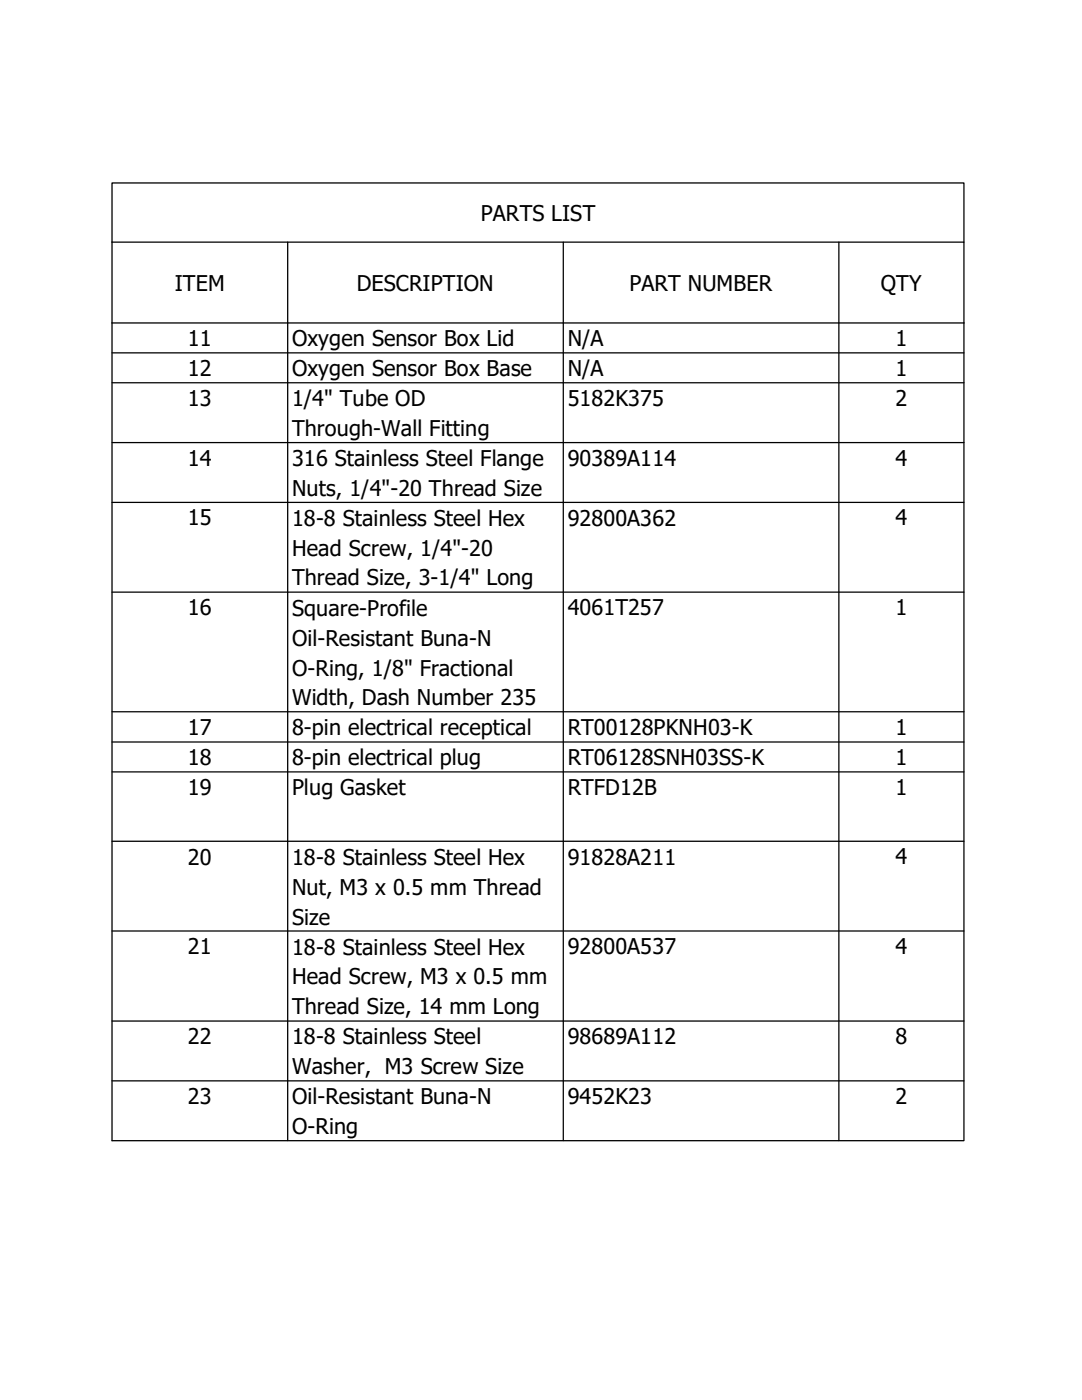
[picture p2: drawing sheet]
<svg xmlns="http://www.w3.org/2000/svg" width="216mm" height="279mm" viewBox="0 0 216 279" stroke-linecap="round" stroke-linejoin="round" font-family="sans-serif">
<defs><g id="words">
<g font-size="4.3">
<text x="95.9" y="44.1">PARTS LIST</text>
<text x="34.9" y="58">ITEM</text>
<text x="71.2" y="58">DESCRIPTION</text>
<text x="125.6" y="58">PART NUMBER</text>
<text x="175.8" y="58">QTY</text>
<text x="37.5" y="69">11</text>
<text x="58.3" y="69.1">Oxygen Sensor Box Lid</text>
<text x="113.3" y="69.1">N/A</text>
<text x="178.7" y="69">1</text>
<text x="37.5" y="75">12</text>
<text x="58.3" y="75">Oxygen Sensor Box Base</text>
<text x="113.3" y="75.1">N/A</text>
<text x="178.7" y="75">1</text>
<text x="37.5" y="81">13</text>
<text x="58.3" y="81">1/4&quot; Tube OD</text>
<text x="113.3" y="81">5182K375</text>
<text x="178.7" y="81">2</text>
<text x="58.3" y="87">Through-Wall Fitting</text>
<text x="37.5" y="92.9">14</text>
<text x="58.3" y="93">316 Stainless Steel Flange</text>
<text x="113.3" y="93">90389A114</text>
<text x="178.7" y="92.9">4</text>
<text x="58.3" y="98.9">Nuts, 1/4&quot;-20 Thread Size</text>
<text x="37.5" y="104.8">15</text>
<text x="58.3" y="104.9">18-8 Stainless Steel Hex</text>
<text x="113.3" y="104.9">92800A362</text>
<text x="178.7" y="104.8">4</text>
<text x="58.3" y="110.9">Head Screw, 1/4&quot;-20</text>
<text x="58.3" y="116.8">Thread Size, 3-1/4&quot; Long</text>
<text x="37.5" y="122.8">16</text>
<text x="58.3" y="122.9">Square-Profile</text>
<text x="113.3" y="122.8">4061T257</text>
<text x="178.7" y="122.7">1</text>
<text x="58.3" y="128.8">Oil-Resistant Buna-N</text>
<text x="58.3" y="134.8">O-Ring, 1/8&quot; Fractional</text>
<text x="58.3" y="140.8">Width, Dash Number 235</text>
<text x="37.5" y="146.7">17</text>
<text x="58.3" y="146.7">8-pin electrical receptical</text>
<text x="113.3" y="146.7">RT00128PKNH03-K</text>
<text x="178.7" y="146.7">1</text>
<text x="37.5" y="152.7">18</text>
<text x="58.3" y="152.7">8-pin electrical plug</text>
<text x="113.3" y="152.7">RT06128SNH03SS-K</text>
<text x="178.7" y="152.7">1</text>
<text x="37.5" y="158.6">19</text>
<text x="58.3" y="158.7">Plug Gasket</text>
<text x="113.3" y="158.6">RTFD12B</text>
<text x="178.7" y="158.6">1</text>
<text x="37.5" y="172.5">20</text>
<text x="58.3" y="172.5">18-8 Stainless Steel Hex</text>
<text x="113.3" y="172.5">91828A211</text>
<text x="178.7" y="172.5">4</text>
<text x="58.3" y="178.6">Nut, M3 x 0.5 mm Thread</text>
<text x="58.3" y="184.5">Size</text>
<text x="37.5" y="190.4">21</text>
<text x="58.3" y="190.5">18-8 Stainless Steel Hex</text>
<text x="113.3" y="190.4">92800A537</text>
<text x="178.7" y="190.4">4</text>
<text x="58.3" y="196.5">Head Screw, M3 x 0.5 mm</text>
<text x="58.3" y="202.4">Thread Size, 14 mm Long</text>
<text x="37.5" y="208.3">22</text>
<text x="58.3" y="208.4">18-8 Stainless Steel</text>
<text x="113.3" y="208.3">98689A112</text>
<text x="178.7" y="208.3">8</text>
<text x="58.3" y="214.4">Washer, M3 Screw Size</text>
<text x="37.5" y="220.3">23</text>
<text x="58.3" y="220.3">Oil-Resistant Buna-N</text>
<text x="113.3" y="220.3">9452K23</text>
<text x="178.7" y="220.3">2</text>
<text x="58.3" y="226.3">O-Ring</text>
</g>
</g></defs>
<!-- layer: Symbol (ANSI) -->
<g fill="none" stroke="#000" stroke-width=".25">
<path d="M22.4 48.3v-11.8h169.9v11.8M22.4 48.3h169.9v16.2M22.4 48.3v179.3h169.9v-163.1M57.4 48.3v179.3M112.4 48.3v179.3M167.4 48.3v179.3M22.4 64.5h169.9M22.4 70.4h169.9M22.4 76.4h169.9M22.4 88.3h169.9M22.4 100.3h169.9M22.4 118.2h169.9"/>
<path d="M22.4 142h169.9M22.4 148.1h169.9M22.4 154.1h169.9M22.4 167.9h169.9M22.4 185.8h169.9M22.4 203.8h169.9M22.4 215.7h169.9"/>
</g>
<use href="#words"/>
</svg>
